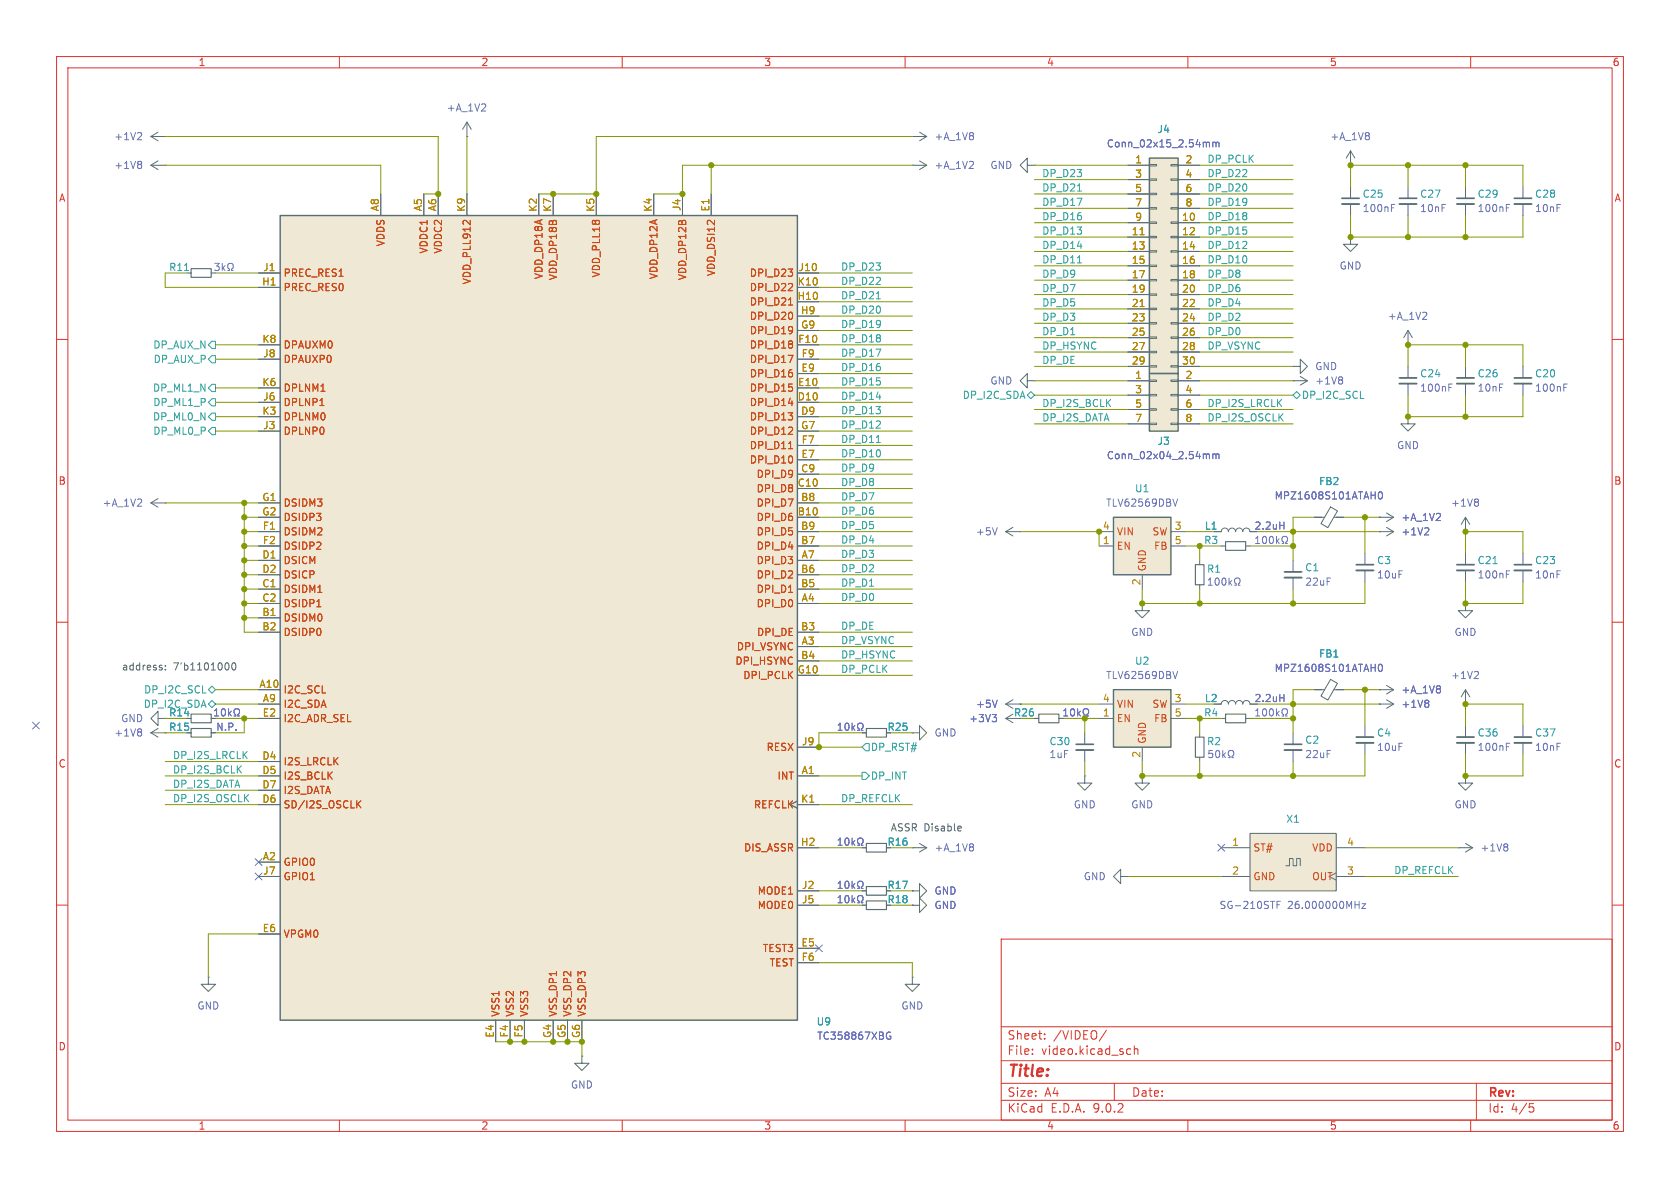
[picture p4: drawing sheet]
<svg xmlns="http://www.w3.org/2000/svg" width="297mm" height="210mm" viewBox="0 0 297 210" stroke-linecap="round" stroke-linejoin="round" font-family="sans-serif">
<defs><g id="words">
<text font-size="2.8" fill="#dc322f" x="178" y="190.9">Title:</text>
<g font-size="2.1" fill="#dc322f">
<text x="178" y="184">Sheet:</text>
<text x="186.2" y="184">/VIDEO/</text>
<text x="178" y="186.7">File:</text>
<text x="184.1" y="186.7">video.kicad_sch</text>
<text x="178" y="196.9">KiCad</text>
<text x="178" y="194.1">Size:</text>
<text x="184.7" y="194.1">A4</text>
<text x="185.7" y="196.9">E.D.A.</text>
<text x="193.3" y="196.9">9.0.2</text>
<text x="200" y="194.1">Date:</text>
<text x="263" y="194.3">Rev:</text>
<text x="263" y="196.9">Id:</text>
<text x="267.1" y="196.9">4/5</text>
</g>
<g font-size="1.8" fill="#dc322f">
<text x="35" y="11.9">1</text>
<text x="85" y="11.9">2</text>
<text x="135" y="11.9">3</text>
<text x="185" y="11.9">4</text>
<text x="235" y="11.9">5</text>
<text x="285" y="11.9">6</text>
<text x="10.3" y="35.9">A</text>
<text x="285.3" y="35.9">A</text>
<text x="10.3" y="85.9">B</text>
<text x="285.3" y="85.9">B</text>
<text x="10.3" y="135.9">C</text>
<text x="285.3" y="135.9">C</text>
<text x="10.3" y="185.9">D</text>
<text x="285.3" y="185.9">D</text>
<text x="35" y="199.9">1</text>
<text x="85" y="199.9">2</text>
<text x="135" y="199.9">3</text>
<text x="185" y="199.9">4</text>
<text x="235" y="199.9">5</text>
<text x="285" y="199.9">6</text>
</g>
<g font-size="1.8" fill="#6c71c4">
<text x="78.9" y="19.9">+A_1V2</text>
<text x="20.1" y="25">+1V2</text>
<text x="165.1" y="25">+A_1V8</text>
<text x="195.6" y="26.3">Conn_02x15_2.54mm</text>
<text x="235.1" y="25">+A_1V8</text>
<text x="20.1" y="30.1">+1V8</text>
<text x="165.1" y="30.1">+A_1V2</text>
<text x="175" y="30.1">GND</text>
<text x="240.8" y="37.7">100nF</text>
<text x="251" y="37.7">10nF</text>
<text x="261.1" y="37.7">100nF</text>
<text x="271.3" y="37.7">10nF</text>
<text x="236.7" y="47.9">GND</text>
<text x="245.3" y="56.7">+A_1V2</text>
<text x="232.4" y="65.6">GND</text>
<text x="175" y="68.2">GND</text>
<text x="232.4" y="68.2">+1V8</text>
<text x="251" y="69.4">100nF</text>
<text x="261.1" y="69.4">10nF</text>
<text x="271.3" y="69.4">100nF</text>
<text x="195.6" y="81.4">Conn_02x04_2.54mm</text>
<text x="246.9" y="79.6">GND</text>
<text x="18.1" y="89.8">+A_1V2</text>
<text x="195.4" y="89.8">TLV62569DBV</text>
<text x="225.2" y="88.5">MPZ1608S101ATAH0</text>
<text x="256.4" y="89.8">+1V8</text>
<text x="172.4" y="94.8">+5V</text>
<text x="221.7" y="93.8">2.2uH</text>
<text x="247.7" y="94.8">+1V2</text>
<text x="247.7" y="92.3">+A_1V2</text>
<text x="230.6" y="103.7">22uF</text>
<text x="243.3" y="102.5">10uF</text>
<text x="261.1" y="102.5">100nF</text>
<text x="271.3" y="102.5">10nF</text>
<text x="199.9" y="112.6">GND</text>
<text x="257" y="112.6">GND</text>
<text x="225.2" y="119">MPZ1608S101ATAH0</text>
<text x="172.4" y="125.3">+5V</text>
<text x="195.4" y="120.2">TLV62569DBV</text>
<text x="221.7" y="124.3">2.2uH</text>
<text x="247.7" y="122.8">+A_1V8</text>
<text x="247.7" y="125.3">+1V8</text>
<text x="256.4" y="120.2">+1V2</text>
<text x="20.1" y="130.4">+1V8</text>
<text x="21.3" y="127.9">GND</text>
<text x="38.1" y="129.4">N.P.</text>
<text x="165.1" y="130.4">GND</text>
<text x="171.2" y="127.9">+3V3</text>
<text x="185.4" y="134.2">1uF</text>
<text x="230.6" y="134.2">22uF</text>
<text x="243.3" y="132.9">10uF</text>
<text x="261.1" y="132.9">100nF</text>
<text x="271.3" y="132.9">10nF</text>
<text x="189.7" y="143.1">GND</text>
<text x="199.9" y="143.1">GND</text>
<text x="257" y="143.1">GND</text>
<text x="165.1" y="150.7">+A_1V8</text>
<text x="191.5" y="155.8">GND</text>
<text x="261.6" y="150.7">+1V8</text>
<text x="165.1" y="160.9">GND</text>
<text x="165.1" y="158.3">GND</text>
<text x="215.5" y="160.9">SG-210STF</text>
<text x="227.6" y="160.9">26.000000MHz</text>
<text x="34.8" y="178.7">GND</text>
<text x="159.3" y="178.7">GND</text>
<text x="144.4" y="184">TC358867XBG</text>
<text x="100.8" y="192.6">GND</text>
</g>
<g font-size="1.8" fill="#268bd2">
<text x="204.5" y="23.7">J4</text>
<text x="240.8" y="35.2">C25</text>
<text x="251" y="35.2">C27</text>
<text x="261.1" y="35.2">C29</text>
<text x="271.3" y="35.2">C28</text>
<text x="29.8" y="48.1">R11</text>
<text x="251" y="66.9">C24</text>
<text x="261.1" y="66.9">C26</text>
<text x="271.3" y="66.9">C20</text>
<text x="204.5" y="78.8">J3</text>
<text x="200.6" y="87.2">U1</text>
<text x="233.1" y="86">FB2</text>
<text x="212.9" y="93.8">L1</text>
<text x="212.8" y="96.4">R3</text>
<text x="213.3" y="101.4">R1</text>
<text x="230.6" y="101.2">C1</text>
<text x="243.3" y="99.9">C3</text>
<text x="261.1" y="99.9">C21</text>
<text x="271.3" y="99.9">C23</text>
<text x="200.6" y="117.7">U2</text>
<text x="233.1" y="116.4">FB1</text>
<text x="212.9" y="124.3">L2</text>
<text x="29.8" y="129.4">R15</text>
<text x="29.8" y="126.8">R14</text>
<text x="185.4" y="131.9">C30</text>
<text x="212.8" y="126.8">R4</text>
<text x="213.3" y="131.9">R2</text>
<text x="230.6" y="131.7">C2</text>
<text x="243.3" y="130.4">C4</text>
<text x="261.1" y="130.4">C36</text>
<text x="271.3" y="130.4">C37</text>
<text x="227.3" y="145.6">X1</text>
<text x="144.3" y="181.5">U9</text>
</g>
<g font-size="1.8" fill="#b58900">
<text x="200.6" y="29">1</text>
<text x="209.5" y="29">2</text>
<text x="200.6" y="31.5">3</text>
<text x="200.6" y="34">5</text>
<text x="209.5" y="31.5">4</text>
<text x="209.5" y="34">6</text>
<text x="67.1" y="37.4" transform="rotate(-90 67.1 37.4)">A8</text>
<text x="74.7" y="37.4" transform="rotate(-90 74.7 37.4)">A5</text>
<text x="77.2" y="37.4" transform="rotate(-90 77.2 37.4)">A6</text>
<text x="82.3" y="37.5" transform="rotate(-90 82.3 37.5)">K9</text>
<text x="95" y="37.5" transform="rotate(-90 95 37.5)">K2</text>
<text x="97.5" y="37.5" transform="rotate(-90 97.5 37.5)">K7</text>
<text x="105.2" y="37.5" transform="rotate(-90 105.2 37.5)">K5</text>
<text x="115.3" y="37.5" transform="rotate(-90 115.3 37.5)">K4</text>
<text x="120.4" y="37.4" transform="rotate(-90 120.4 37.4)">J4</text>
<text x="125.5" y="37.5" transform="rotate(-90 125.5 37.5)">E1</text>
<text x="200" y="41.7">11</text>
<text x="200.6" y="36.6">7</text>
<text x="200.6" y="39.1">9</text>
<text x="208.9" y="39.1">10</text>
<text x="208.9" y="41.7">12</text>
<text x="209.5" y="36.6">8</text>
<text x="200" y="44.2">13</text>
<text x="200" y="46.7">15</text>
<text x="208.9" y="44.2">14</text>
<text x="208.9" y="46.7">16</text>
<text x="46.3" y="50.5">H1</text>
<text x="46.4" y="48">J1</text>
<text x="140.9" y="53.1">H10</text>
<text x="140.9" y="50.5">K10</text>
<text x="141.1" y="48">J10</text>
<text x="200" y="49.3">17</text>
<text x="200" y="51.8">19</text>
<text x="208.9" y="49.3">18</text>
<text x="208.9" y="51.8">20</text>
<text x="141.5" y="55.6">H9</text>
<text x="141.5" y="58.2">G9</text>
<text x="200" y="54.4">21</text>
<text x="200" y="56.9">23</text>
<text x="200" y="59.4">25</text>
<text x="208.9" y="54.4">22</text>
<text x="208.9" y="56.9">24</text>
<text x="208.9" y="59.4">26</text>
<text x="46.3" y="60.7">K8</text>
<text x="46.4" y="63.2">J8</text>
<text x="141" y="60.7">F10</text>
<text x="141.6" y="65.8">E9</text>
<text x="141.6" y="63.2">F9</text>
<text x="200" y="62">27</text>
<text x="200" y="64.5">29</text>
<text x="208.9" y="62">28</text>
<text x="208.9" y="64.5">30</text>
<text x="46.3" y="68.3">K6</text>
<text x="46.4" y="70.9">J6</text>
<text x="140.9" y="70.9">D10</text>
<text x="141" y="68.3">E10</text>
<text x="200.6" y="67.1">1</text>
<text x="200.6" y="69.6">3</text>
<text x="209.5" y="67.1">2</text>
<text x="209.5" y="69.6">4</text>
<text x="46.3" y="73.4">K3</text>
<text x="46.4" y="75.9">J3</text>
<text x="141.5" y="73.4">D9</text>
<text x="141.5" y="75.9">G7</text>
<text x="200.6" y="72.1">5</text>
<text x="200.6" y="74.7">7</text>
<text x="209.5" y="72.1">6</text>
<text x="209.5" y="74.7">8</text>
<text x="141.5" y="83.6">C9</text>
<text x="141.6" y="81">E7</text>
<text x="141.6" y="78.5">F7</text>
<text x="46.3" y="88.6">G1</text>
<text x="140.9" y="86.1">C10</text>
<text x="141.5" y="88.6">B8</text>
<text x="46.3" y="91.2">G2</text>
<text x="46.4" y="93.7">F1</text>
<text x="140.9" y="91.2">B10</text>
<text x="141.5" y="93.7">B9</text>
<text x="194.9" y="93.7">4</text>
<text x="207.6" y="93.7">3</text>
<text x="46.3" y="98.8">D1</text>
<text x="46.3" y="101.3">D2</text>
<text x="46.4" y="96.3">F2</text>
<text x="141.5" y="96.3">B7</text>
<text x="141.5" y="101.3">B6</text>
<text x="141.6" y="98.8">A7</text>
<text x="194.9" y="96.3">1</text>
<text x="207.6" y="96.3">5</text>
<text x="46.3" y="103.9">C1</text>
<text x="46.3" y="106.4">C2</text>
<text x="141.5" y="103.9">B5</text>
<text x="141.6" y="106.4">A4</text>
<text x="201.7" y="103.6" transform="rotate(-90 201.7 103.6)">2</text>
<text x="46.3" y="109">B1</text>
<text x="46.3" y="111.5">B2</text>
<text x="141.5" y="111.5">B3</text>
<text x="140.9" y="119.1">G10</text>
<text x="141.5" y="116.6">B4</text>
<text x="141.6" y="114">A3</text>
<text x="45.8" y="121.7">A10</text>
<text x="46.4" y="124.2">A9</text>
<text x="194.9" y="124.2">4</text>
<text x="207.6" y="124.2">3</text>
<text x="141.7" y="131.8">J9</text>
<text x="194.9" y="126.7">1</text>
<text x="207.6" y="126.7">5</text>
<text x="46.3" y="134.4">D4</text>
<text x="46.3" y="136.9">D5</text>
<text x="141.6" y="136.9">A1</text>
<text x="201.7" y="134.1" transform="rotate(-90 201.7 134.1)">2</text>
<text x="46.3" y="139.4">D7</text>
<text x="46.3" y="142">D6</text>
<text x="141.5" y="142">K1</text>
<text x="141.5" y="149.6">H2</text>
<text x="217.7" y="149.6">1</text>
<text x="238.1" y="149.6">4</text>
<text x="46.4" y="152.1">A2</text>
<text x="46.4" y="154.7">J7</text>
<text x="217.7" y="154.7">2</text>
<text x="238.1" y="154.7">3</text>
<text x="141.7" y="157.2">J2</text>
<text x="141.7" y="159.8">J5</text>
<text x="46.3" y="164.8">E6</text>
<text x="141.6" y="167.4">E5</text>
<text x="141.6" y="169.9">F6</text>
<text x="87.4" y="183.5" transform="rotate(-90 87.4 183.5)">E4</text>
<text x="89.9" y="183.5" transform="rotate(-90 89.9 183.5)">F4</text>
<text x="92.5" y="183.5" transform="rotate(-90 92.5 183.5)">F5</text>
<text x="97.5" y="183.6" transform="rotate(-90 97.5 183.6)">G4</text>
<text x="100.1" y="183.6" transform="rotate(-90 100.1 183.6)">G5</text>
<text x="102.6" y="183.6" transform="rotate(-90 102.6 183.6)">G6</text>
</g>
<g font-size="1.8" fill="#2aa198">
<text x="213.4" y="28.9">DP_PCLK</text>
<text x="184.1" y="33.9">DP_D21</text>
<text x="184.1" y="31.4">DP_D23</text>
<text x="213.4" y="33.9">DP_D20</text>
<text x="213.4" y="31.4">DP_D22</text>
<text x="184.1" y="36.5">DP_D17</text>
<text x="184.1" y="39">DP_D16</text>
<text x="184.1" y="41.6">DP_D13</text>
<text x="213.4" y="41.6">DP_D15</text>
<text x="213.4" y="36.5">DP_D19</text>
<text x="213.4" y="39">DP_D18</text>
<text x="148.6" y="47.9">DP_D23</text>
<text x="184.1" y="46.6">DP_D11</text>
<text x="184.1" y="44.1">DP_D14</text>
<text x="213.4" y="46.6">DP_D10</text>
<text x="213.4" y="44.1">DP_D12</text>
<text x="148.6" y="53">DP_D21</text>
<text x="148.6" y="50.5">DP_D22</text>
<text x="184.1" y="49.2">DP_D9</text>
<text x="184.1" y="51.7">DP_D7</text>
<text x="213.4" y="49.2">DP_D8</text>
<text x="213.4" y="51.7">DP_D6</text>
<text x="148.6" y="55.5">DP_D20</text>
<text x="148.6" y="58.1">DP_D19</text>
<text x="184.1" y="54.3">DP_D5</text>
<text x="184.1" y="56.8">DP_D3</text>
<text x="184.1" y="59.3">DP_D1</text>
<text x="213.4" y="59.3">DP_D0</text>
<text x="213.4" y="56.8">DP_D2</text>
<text x="213.4" y="54.3">DP_D4</text>
<text x="27" y="61.8">DP_AUX_N</text>
<text x="27.1" y="64.4">DP_AUX_P</text>
<text x="148.6" y="65.7">DP_D16</text>
<text x="148.6" y="63.2">DP_D17</text>
<text x="148.6" y="60.6">DP_D18</text>
<text x="184.1" y="61.9">DP_HSYNC</text>
<text x="184.1" y="64.4">DP_DE</text>
<text x="213.4" y="61.9">DP_VSYNC</text>
<text x="26.9" y="69.4">DP_ML1_N</text>
<text x="27" y="72">DP_ML1_P</text>
<text x="148.6" y="68.2">DP_D15</text>
<text x="148.6" y="70.8">DP_D14</text>
<text x="170.1" y="70.7">DP_I2C_SDA</text>
<text x="230.1" y="70.7">DP_I2C_SCL</text>
<text x="26.9" y="74.5">DP_ML0_N</text>
<text x="27" y="77.1">DP_ML0_P</text>
<text x="148.6" y="73.3">DP_D13</text>
<text x="148.6" y="75.9">DP_D12</text>
<text x="184.1" y="74.6">DP_I2S_DATA</text>
<text x="184.1" y="72">DP_I2S_BCLK</text>
<text x="213.4" y="72">DP_I2S_LRCLK</text>
<text x="213.4" y="74.6">DP_I2S_OSCLK</text>
<text x="148.6" y="80.9">DP_D10</text>
<text x="148.6" y="83.5">DP_D9</text>
<text x="148.6" y="78.4">DP_D11</text>
<text x="148.6" y="88.6">DP_D7</text>
<text x="148.6" y="86">DP_D8</text>
<text x="148.6" y="93.6">DP_D5</text>
<text x="148.6" y="91.1">DP_D6</text>
<text x="148.6" y="96.2">DP_D4</text>
<text x="148.6" y="98.7">DP_D3</text>
<text x="148.6" y="101.3">DP_D2</text>
<text x="148.6" y="103.8">DP_D1</text>
<text x="148.6" y="106.3">DP_D0</text>
<text x="148.6" y="111.4">DP_DE</text>
<text x="148.6" y="114">DP_VSYNC</text>
<text x="148.6" y="119">DP_PCLK</text>
<text x="148.6" y="116.5">DP_HSYNC</text>
<text x="25.3" y="125.3">DP_I2C_SDA</text>
<text x="25.4" y="122.8">DP_I2C_SCL</text>
<text x="30.5" y="134.3">DP_I2S_LRCLK</text>
<text x="30.5" y="136.8">DP_I2S_BCLK</text>
<text x="153.9" y="132.9">DP_RST#</text>
<text x="30.5" y="141.9">DP_I2S_OSCLK</text>
<text x="30.5" y="139.4">DP_I2S_DATA</text>
<text x="148.6" y="141.9">DP_REFCLK</text>
<text x="153.9" y="138">DP_INT</text>
<text x="246.4" y="154.6">DP_REFCLK</text>
</g>
<g font-size="1.8" fill="#cb4b16">
<text x="68.2" y="43.6" transform="rotate(-90 68.2 43.6)">VDDS</text>
<text x="75.8" y="44.9" transform="rotate(-90 75.8 44.9)">VDDC1</text>
<text x="78.3" y="44.9" transform="rotate(-90 78.3 44.9)">VDDC2</text>
<text x="50" y="49.1">PREC_RES1</text>
<text x="50" y="51.7">PREC_RES0</text>
<text x="83.4" y="50.4" transform="rotate(-90 83.4 50.4)">VDD_PLL912</text>
<text x="96.1" y="49.5" transform="rotate(-90 96.1 49.5)">VDD_DP18A</text>
<text x="98.7" y="49.6" transform="rotate(-90 98.7 49.6)">VDD_DP18B</text>
<text x="106.3" y="49.2" transform="rotate(-90 106.3 49.2)">VDD_PLL18</text>
<text x="116.4" y="49.5" transform="rotate(-90 116.4 49.5)">VDD_DP12A</text>
<text x="121.5" y="49.6" transform="rotate(-90 121.5 49.6)">VDD_DP12B</text>
<text x="126.6" y="48.9" transform="rotate(-90 126.6 48.9)">VDD_DSI12</text>
<text x="132.5" y="49.1">DPI_D23</text>
<text x="132.5" y="51.7">DPI_D22</text>
<text x="132.5" y="54.2">DPI_D21</text>
<text x="132.5" y="56.7">DPI_D20</text>
<text x="132.5" y="59.3">DPI_D19</text>
<text x="50" y="61.8">DPAUXM0</text>
<text x="50" y="64.4">DPAUXP0</text>
<text x="132.5" y="61.8">DPI_D18</text>
<text x="132.5" y="64.4">DPI_D17</text>
<text x="50" y="69.4">DPLNM1</text>
<text x="50" y="72">DPLNP1</text>
<text x="132.5" y="66.9">DPI_D16</text>
<text x="132.5" y="69.4">DPI_D15</text>
<text x="132.5" y="72">DPI_D14</text>
<text x="50" y="74.5">DPLNM0</text>
<text x="50" y="77.1">DPLNP0</text>
<text x="132.5" y="74.5">DPI_D13</text>
<text x="132.5" y="77.1">DPI_D12</text>
<text x="132.5" y="79.6">DPI_D11</text>
<text x="132.5" y="82.1">DPI_D10</text>
<text x="50" y="89.8">DSIDM3</text>
<text x="133.7" y="84.7">DPI_D9</text>
<text x="133.7" y="87.2">DPI_D8</text>
<text x="133.7" y="89.8">DPI_D7</text>
<text x="50" y="92.3">DSIDP3</text>
<text x="50" y="94.8">DSIDM2</text>
<text x="133.7" y="92.3">DPI_D6</text>
<text x="133.7" y="94.8">DPI_D5</text>
<text x="197.4" y="94.8">VIN</text>
<text x="203.6" y="94.8">SW</text>
<text x="50" y="97.4">DSIDP2</text>
<text x="50" y="99.9">DSICM</text>
<text x="133.7" y="97.4">DPI_D4</text>
<text x="133.7" y="99.9">DPI_D3</text>
<text x="197.4" y="97.4">EN</text>
<text x="202.8" y="101.1" transform="rotate(-90 202.8 101.1)">GND</text>
<text x="203.9" y="97.4">FB</text>
<text x="50" y="102.5">DSICP</text>
<text x="50" y="105">DSIDM1</text>
<text x="50" y="107.5">DSIDP1</text>
<text x="133.7" y="102.5">DPI_D2</text>
<text x="133.7" y="105">DPI_D1</text>
<text x="133.7" y="107.5">DPI_D0</text>
<text x="50" y="110.1">DSIDM0</text>
<text x="50" y="112.6">DSIDP0</text>
<text x="133.7" y="112.6">DPI_DE</text>
<text x="129.9" y="117.7">DPI_HSYNC</text>
<text x="130.2" y="115.2">DPI_VSYNC</text>
<text x="50" y="122.8">I2C_SCL</text>
<text x="50" y="125.3">I2C_SDA</text>
<text x="131.3" y="120.2">DPI_PCLK</text>
<text x="197.4" y="125.3">VIN</text>
<text x="203.6" y="125.3">SW</text>
<text x="50" y="127.9">I2C_ADR_SEL</text>
<text x="197.4" y="127.9">EN</text>
<text x="202.8" y="131.6" transform="rotate(-90 202.8 131.6)">GND</text>
<text x="203.9" y="127.9">FB</text>
<text x="50" y="135.5">I2S_LRCLK</text>
<text x="135.4" y="132.9">RESX</text>
<text x="50" y="138">I2S_BCLK</text>
<text x="50" y="140.6">I2S_DATA</text>
<text x="50" y="143.1">SD/I2S_OSCLK</text>
<text x="133.2" y="143.1">REFCLK</text>
<text x="137.4" y="138">INT</text>
<text x="50" y="153.3">GPIO0</text>
<text x="50" y="155.8">GPIO1</text>
<text x="131.4" y="150.7">DIS_ASSR</text>
<text x="221.5" y="150.7">ST#</text>
<text x="221.5" y="155.8">GND</text>
<text x="231.9" y="150.7">VDD</text>
<text x="231.9" y="155.8">OUT</text>
<text x="133.8" y="158.3">MODE1</text>
<text x="133.8" y="160.9">MODE0</text>
<text x="50" y="166">VPGM0</text>
<text x="134.8" y="168.5">TEST3</text>
<text x="136" y="171">TEST</text>
<text x="88.5" y="179.8" transform="rotate(-90 88.5 179.8)">VSS1</text>
<text x="91" y="179.8" transform="rotate(-90 91 179.8)">VSS2</text>
<text x="93.6" y="179.8" transform="rotate(-90 93.6 179.8)">VSS3</text>
<text x="98.7" y="179.8" transform="rotate(-90 98.7 179.8)">VSS_DP1</text>
<text x="101.2" y="179.8" transform="rotate(-90 101.2 179.8)">VSS_DP2</text>
<text x="103.7" y="179.8" transform="rotate(-90 103.7 179.8)">VSS_DP3</text>
</g>
<g font-size="1.8" fill="#586e75">
<text x="21.5" y="118.7">address:</text>
<text x="30.6" y="118.7">7'b1101000</text>
<text x="179.2" y="126.8">R26</text>
<text x="157.4" y="147.2">ASSR Disable</text>
</g>
</g></defs>
<g fill="none" stroke="#dc322f" stroke-width=".18">
<path d="M10 10h277v190h-277zM12 12h273v186h-273zM60 10v2M110 10v2M160 10v2M210 10v2M260 10v2M10 60h2M285 60h2M10 110h2M285 110h2M10 160h2"/>
<path d="M177 166h108v32h-108zM285 160h2M60 198v2M110 198v2M160 198v2M177 194.5h108M177 191.5h108M177 187.5h108M177 181.5h108M182.5 186.3v.1M182.5 185.5v.1M184.7 183.6v.1"/>
<path d="M184.7 182.8v.1M195.6 182.1l-1.3 2M197 191.5v3M199.5 185.4l.4 .1M199.9 186.3l-.4 .1M200.5 185.5l.2-.1 .4 .1 .1 .9M200.5 184.9v1.5M210 198v2M260 198v2M261 191.5v6.5M270.4 195.1h.7M270.5 195.7h.4l.3 .3-.2 .5-.5 .1"/>
</g>
<path d="M49.5 38.1h91.5v142.2h-91.5z" fill="#eee8d5"/>
<path d="M49.5 38.1h91.5v142.2h-91.5z" fill="none" stroke="#586e75" stroke-width=".25"/>
<g fill="none" stroke="#586e75" stroke-width=".18">
<path d="M26.7 29.2l1.2 .8M26.7 29.2h2.5M26.7 24.1l1.2 .8M26.7 24.1h2.5M27.9 28.4l-1.2 .8M27.9 23.4l-1.2 .7M29.2 29.2h.1M29.2 24.1h.1M67.3 34.3v3.8M74.9 34.3v3.8M77.5 34.3v3.8M82.5 24.1h.1"/>
<path d="M82.5 21.6v2.5M82.5 34.3v3.8M82.5 21.6l-.7 1.3M82.5 21.6l.8 1.3M95.2 34.3v3.8M97.8 34.3v3.8M105.4 34.3v3.8M115.6 34.3v3.8M120.6 34.3v3.8M125.7 34.3v3.8M238.8 29.2h.1M238.8 26.7l-.8 1.2"/>
<path d="M238.8 26.7l.7 1.2M238.8 26.7v2.5M33 48.3h.8M37.3 48.3h.8M45.7 48.3h3.8M45.7 50.8h3.8M141 48.3h3.8M141 50.8h3.8M141 53.3h3.8M141 55.9h3.8M141 58.4h3.8M238.8 41.9v1.3h1.2l-1.2 1.3-1.3-1.3h1.3"/>
<path d="M238.8 41.9h.1M45.7 61h3.8M45.7 63.5h3.8M45.7 68.6h3.8M45.7 71.1h3.8M45.7 73.7h3.8M45.7 76.2h3.8M141 61h3.8M141 63.5h3.8M141 68.6h3.8M141 71.1h3.8M141 73.7h3.8"/>
<path d="M141 76.2h3.8M141 66h3.8M141 78.7h3.8M26.7 88.9h2.5M26.7 88.9l1.2 .8M27.9 88.1l-1.2 .8M29.2 88.9h.1M45.7 88.9h3.8M45.7 91.4h3.8M45.7 94h3.8M45.7 96.5h3.8M45.7 99.1h3.8"/>
<path d="M141 88.9h3.8M141 91.4h3.8M141 94h3.8M141 96.5h3.8M141 99.1h3.8M141 81.3h3.8M141 83.8h3.8M141 86.4h3.8M259.1 94h.1M259.1 91.4l-.8 1.3M259.1 91.4l.7 1.3M259.1 91.4v2.6"/>
<path d="M259.1 97.8v2M45.7 101.6h3.8M45.7 104.1h3.8M45.7 106.7h3.8M45.7 109.2h3.8M45.7 111.8h3.8M141 101.6h3.8M141 104.1h3.8M141 106.7h3.8M141 111.8h3.8M141 114.3h3.8M141 116.8h3.8"/>
<path d="M141 119.4h3.8M259.1 100.8v2.1M26.7 129.5l1.2 .8M26.7 129.5h2.5M27.9 127v1.3l-1.2-1.3 1.2-1.3v1.3h1.3M27.9 128.8l-1.2 .7M29.2 129.5h.1M29.2 127h.1M33 127h.8M33 129.5h.8M37.3 127h.8M37.3 129.5h.8"/>
<path d="M45.7 121.9h3.8M45.7 124.5h3.8M45.7 127h3.8M45.7 134.6h3.8M45.7 137.2h3.8M45.7 139.7h3.8M141 137.2h3.8M141 132.1h3.8M45.7 142.2h3.8M45.7 152.4h3.8M45.7 154.9h3.8M141 141.6l-1.3 .6 1.3 .7"/>
<path d="M141 142.2h3.8M141 149.9h3.8M141 157.5h3.8M45.7 165.1h3.8M141 160h3.8M141 167.6h3.8M141 170.2h3.8M161.3 172.7v1.3h1.3l-1.3 1.3-1.3-1.3h1.3M161.3 172.7h.1M87.6 180.3v3.9M90.2 180.3v3.9M92.7 180.3v3.9"/>
<path d="M97.8 180.3v3.9M100.3 180.3v3.9M102.9 186.7v1.3h1.2l-1.2 1.2-1.3-1.2h1.3M102.9 186.7h.1M102.9 180.3v3.9"/>
</g>
<path d="M83.1 39v.7l-.7-.7h-.3l-.2 .1M139.4 53.9h.7M56.5 71.7h.8M139.4 79.3h.7M56 107.3h.7M63.3 142.1l.5 .7M63.8 141.5l-.7 .8" fill="none" stroke="#cb4b16" stroke-width=".18"/>
<path d="M46.7 125.9h.5M47.4 125.3h-.7v1.3h.7M47.8 125.4l.5-.1 .3 .4-.8 .9h.8" fill="none" stroke="#b58900" stroke-width=".18"/>
<g fill="none" stroke="#6c71c4" stroke-width=".18">
<path d="M85.8 18.4l.1 .2-.1 .3-.7 .7h.8M24.8 28.5l.2 .3-.2 .3 .2 .2v.2l-.2 .3M24.8 23.4l.2 .3v.3l-.7 .7h.7M242 23.5l.1 .2-.1 .2M242 24l.1 .2-.1 .4M38 46.6h.7l-.4 .4 .4 .2v.5l-.2 .1-.5-.1M39.3 46.6v1.2M39.4 47.3l.4 .5M39.8 47l-.5 .5M40.3 47.8h.3v-.2a.54 .54 0 0 1-.3-.8 .54 .54 0 0 1 .7-.2 .58 .58 0 0 1-.1 1v.2h.3M24.9 88.3l.1 .2v.3l-.7 .7h.7M261.1 88.2l.3 .3-.3 .3 .3 .2v.2l-.3 .3"/>
<path d="M266.3 101.5h.4M266.3 100.9h.6M24.8 128.8l.2 .3-.2 .3 .2 .2v.3l-.2 .2M37.9 126.6h.8M37.9 125.7l.4-.4v1.3M39.3 125.4l.1-.1a.68 .68 0 0 1 .5 .6 .68 .68 0 0 1-.5 .7l-.1-.2-.2-.3zM40.4 125.3v1.3M40.5 126.1l.4 .5M40.9 125.7l-.5 .5M41.4 126.6h.3v-.3a.54 .54 0 0 1-.3-.7 .54 .54 0 0 1 .8-.2 .58 .58 0 0 1-.2 .9v.3h.3M157.2 183.2h.3l-.1 .5h-.3l-.3-.2M157.4 182.5l-.3-.1-.3 .2"/>
</g>
<path d="M33.8 47.5h3.5v1.5h-3.5zM33.8 128.8h3.5v1.5h-3.5zM33.8 126.2h3.5v1.6h-3.5z" fill="none" stroke="#586e75" stroke-width=".2"/>
<path d="M32.6 47.8h.8M263.9 99.6h.8" fill="none" stroke="#268bd2" stroke-width=".18"/>
<path d="M257.6 99.8h3" fill="none" stroke="#586e75" stroke-width=".3"/>
<path d="M257.6 100.8h3" fill="none" stroke="#586e75" stroke-width=".33"/>
<path d="M203.2 27.9h5.1v38.1h-5.1z" fill="#eee8d5"/>
<path d="M203.2 27.9h5.1v38.1h-5.1z" fill="none" stroke="#586e75" stroke-width=".25"/>
<g fill="none" stroke="#586e75" stroke-width=".18">
<path d="M161.3 24.1h.1M161.3 29.2h.1M161.3 29.2h2.5M161.3 24.1h2.5M162.6 23.4l1.2 .7M162.6 28.4l1.2 .8M163.8 24.1l-1.2 .8M163.8 29.2l-1.2 .8M181.6 29.2v-1.3l-1.3 1.3 1.3 1.3v-1.3h1.3M182.9 29.2h.1M199.4 29.2h3.8M199.4 31.8h3.8"/>
<path d="M199.4 34.3h3.8M199.4 36.8h3.8M199.4 39.4h3.8M203.2 29.1h1.3v.2h-1.3zM203.2 31.6h1.3v.3h-1.3zM203.2 34.2h1.3v.2h-1.3zM203.2 36.7h1.3v.3h-1.3zM203.2 39.2h1.3v.3h-1.3zM207 29.1h1.3v.2h-1.3zM207 31.6h1.3v.3h-1.3zM207 34.2h1.3v.2h-1.3zM207 36.7h1.3v.3h-1.3z"/>
<path d="M207 39.2h1.3v.3h-1.3zM208.3 29.2h3.8M208.3 31.8h3.8M208.3 34.3h3.8M208.3 36.8h3.8M208.3 39.4h3.8M238.8 33v2.1M238.8 36.1v2M248.9 33v2.1M248.9 36.1v2M259.1 33v2.1M259.1 36.1v2"/>
<path d="M269.2 33v2.1M269.2 36.1v2M199.4 41.9h3.8M199.4 44.5h3.8M199.4 47h3.8M199.4 49.5h3.8M199.4 52.1h3.8M199.4 54.6h3.8M199.4 57.2h3.8M199.4 59.7h3.8M203.2 41.8h1.3v.2h-1.3zM203.2 44.3h1.3v.3h-1.3z"/>
<path d="M203.2 46.9h1.3v.2h-1.3zM203.2 49.4h1.3v.3h-1.3zM203.2 51.9h1.3v.3h-1.3zM203.2 54.5h1.3v.2h-1.3zM203.2 57h1.3v.3h-1.3zM203.2 59.6h1.3v.2h-1.3zM207 41.8h1.3v.2h-1.3zM207 44.3h1.3v.3h-1.3zM207 46.9h1.3v.2h-1.3zM207 49.4h1.3v.3h-1.3zM207 51.9h1.3v.3h-1.3zM207 54.5h1.3v.2h-1.3z"/>
<path d="M207 57h1.3v.3h-1.3zM207 59.6h1.3v.2h-1.3zM208.3 41.9h3.8M208.3 44.5h3.8M208.3 47h3.8M208.3 49.5h3.8M208.3 52.1h3.8M208.3 54.6h3.8M208.3 57.2h3.8M208.3 59.7h3.8M248.9 58.4l-.7 1.3M248.9 58.4l.8 1.3"/>
<path d="M248.9 58.4v2.6M181.6 67.3v1.3l-1.3-1.3 1.3-1.3v1.3h1.3M182.9 67.3h.1M199.4 62.2h3.8M199.4 64.8h3.8M203.2 62.1h1.3v.3h-1.3zM203.2 64.6h1.3v.3h-1.3zM207 62.1h1.3v.3h-1.3zM207 64.6h1.3v.3h-1.3zM208.3 62.2h3.8M208.3 64.8h3.8M248.9 61h.1"/>
<path d="M248.9 73.7v1.2h1.3l-1.3 1.3-1.3-1.3h1.3M248.9 73.7h.1M248.9 64.8v2M248.9 67.8v2.1M259.1 64.8v2M259.1 67.8v2.1M269.2 64.8v2M269.2 67.8v2.1M177.8 94h2.5M177.8 94l1.3 .7M179.1 93.2l-1.3 .8M180.3 94h.1"/>
<path d="M228.6 99.1v2M241.3 97.8v2M243.8 94h.1M243.8 91.4h.1M243.8 94h2.6M243.8 91.4h2.6M245.1 93.2l1.3 .8M245.1 90.7l1.3 .7M246.4 94l-1.3 .7M246.4 91.4l-1.3 .8M269.2 97.8v2M228.6 102.1v2"/>
<path d="M241.3 100.8v2.1M269.2 100.8v2.1M259.1 137.2v1.2h1.2l-1.2 1.3-1.3-1.3h1.3M259.1 137.2h.1M257.8 149.9h.1M257.8 149.9h2.5M259.1 149.1l1.2 .8M260.3 149.9l-1.2 .7M36.8 172.7v1.3h1.3l-1.3 1.3-1.2-1.3h1.2M36.8 172.7h.1M161.3 160h1.3v-1.2l1.2 1.2-1.2 1.3v-1.3M161.3 160h.1"/>
</g>
<path d="M201.5 41.5h.8M201.5 54.2h.8" fill="none" stroke="#b58900" stroke-width=".18"/>
<g fill="none" stroke="#6c71c4" stroke-width=".18">
<path d="M172 23.5l.1 .2-.1 .2M172 24l.1 .2-.1 .4M172 28.6l.1 .2-.1 .3-.7 .7h.8M213.5 25.1l.3 .2v.7M214.4 25.3l.4-.2 .2 .2M214.4 25.1v.9M215 25.3l.1-.2 .3 .1 .1 .8M215 25.3v.7M246 36.7h.4M246 36.1h.6M266.3 36.7h.4M266.3 36.1h.6"/>
<path d="M252.1 55.3l.1 .1v.3l-.7 .8h.7M256.1 68.5h.5M256.1 67.9h.6M276.5 68.5h.4M276.5 67.9h.6M176.3 93.3l-.4 1.3M252.4 93.3l.2 .2-.1 .3-.7 .8h.8M254.5 90.8l.2 .2-.1 .3-.7 .7h.8M266.3 149.2l.3 .2-.3 .3 .3 .3v.2l-.3 .2"/>
</g>
<path d="M237.2 35.1h3.1M247.4 35.1h3M257.6 35.1h3M267.7 35.1h3.1M247.4 66.8h3M257.6 66.8h3M267.7 66.8h3.1M239.8 99.8h3M267.7 99.8h3.1M227.1 101.1h3" fill="none" stroke="#586e75" stroke-width=".3"/>
<path d="M237.2 36.1h3.1M247.4 36.1h3M257.6 36.1h3M267.7 36.1h3.1M247.4 67.8h3M257.6 67.8h3M267.7 67.8h3.1M227.1 102.1h3M239.8 100.8h3M267.7 100.8h3.1" fill="none" stroke="#586e75" stroke-width=".33"/>
<path d="M196.8 121.9h10.2v10.2h-10.2z" fill="#eee8d5"/>
<path d="M196.8 121.9h10.2v10.2h-10.2z" fill="none" stroke="#586e75" stroke-width=".25"/>
<g fill="none" stroke="#586e75" stroke-width=".18">
<path d="M212.1 99.1v.7M214.6 94h1.3a.64 .64 0 0 1 .6-.7 .64 .64 0 0 1 .7 .7 .64 .64 0 0 1 .6-.7 .64 .64 0 0 1 .6 .7 .64 .64 0 0 1 .7-.7 .64 .64 0 0 1 .6 .7 .64 .64 0 0 1 .6-.7 .64 .64 0 0 1 .7 .7h1.2M215.9 96.5h.8M220.2 96.5h.8M212.1 103.4v.7M194.3 124.5h2.5M194.3 127h2.5M201.9 137.2v1.2h1.3l-1.3 1.3-1.2-1.3h1.2M201.9 137.2h.1M201.9 132.1v2.5M207 124.5h2.5M207 127h2.5"/>
<path d="M212.1 129.5v.8M212.1 133.9v.7M198.1 154.9v-1.2l-1.3 1.2 1.3 1.3v-1.3h1.3M199.4 154.9h.1"/>
</g>
<g fill="none" stroke="#6c71c4" stroke-width=".18">
<path d="M222 95.2l.3-.4v1.3M222 96.1h.7M223.4 94.9l.1-.1a.68 .68 0 0 1 .4 .6 .68 .68 0 0 1-.4 .7 .84 .84 0 0 1-.1-1.2zM224.5 94.9l.2-.1a.68 .68 0 0 1 .4 .6 .68 .68 0 0 1-.4 .7l-.2-.1-.1-.4zM225.7 94.8v1.3M225.8 95.6l.4 .5M226.2 95.2l-.5 .5M226.3 92.9h.7M226.6 96.1h.3v-.3a.54 .54 0 0 1-.2-.7 .54 .54 0 0 1 .7-.2 .58 .58 0 0 1-.1 .9v.3h.3M227 92.3v1.2M208.2 118.7l-.4 1.3M213.6 103.4h.7"/>
<path d="M213.6 102.5l.4-.3v1.2M215 102.2h.1a.68 .68 0 0 1 .4 .6 .68 .68 0 0 1-.4 .6 .84 .84 0 0 1-.1-1.2zM216.1 102.3l.2-.1a.68 .68 0 0 1 .5 .6 .68 .68 0 0 1-.5 .6l-.2-.1-.1-.3zM217.3 102.2v1.2M217.4 103l.4 .4M217.8 102.6l-.5 .5M218.3 103.4h.3v-.2a.54 .54 0 0 1-.3-.7 .54 .54 0 0 1 .7-.3 .58 .58 0 0 1-.1 1v.2h.3M214.4 132.7h-.6l-.1 .6 .2-.2 .4 .1 .1 .2v.4l-.2 .1-.5-.1M215 132.8l.2-.1a.68 .68 0 0 1 .4 .6 .68 .68 0 0 1-.4 .6l-.2-.1-.1-.4zM216.2 132.7v1.2M216.3 133.4l.4 .5M216.7 133.1l-.5 .5"/>
<path d="M217.1 133.9h.3v-.2a.54 .54 0 0 1-.2-.8 .54 .54 0 0 1 .7-.2 .58 .58 0 0 1-.1 1v.2h.3"/>
</g>
<path d="M211.3 99.8h1.6v3.6h-1.6zM216.7 95.8h3.5v1.5h-3.5zM211.3 130.3h1.6v3.6h-1.6z" fill="none" stroke="#586e75" stroke-width=".2"/>
<path d="M196.8 91.4h10.2v10.2h-10.2z" fill="#eee8d5"/>
<path d="M196.8 91.4h10.2v10.2h-10.2z" fill="none" stroke="#586e75" stroke-width=".25"/>
<g fill="none" stroke="#586e75" stroke-width=".18">
<path d="M194.3 94h2.5M194.3 96.5h2.5M207 94h2.5M207 96.5h2.5M201.9 101.6v2.5M152.4 129.5h.8M156.7 129.5h.8M161.3 129.5h1.3v-1.2l1.2 1.2-1.2 1.3v-1.3M161.3 129.5h.1M177.8 127h2.5M177.8 124.5l1.3 .7M177.8 124.5h2.5"/>
<path d="M177.8 127l1.3 .8M179.1 123.7l-1.3 .8M179.1 126.2l-1.3 .8M180.3 124.5h.1M182.9 127h.7M187.2 127h.8M191.8 137.2v1.2h1.2l-1.2 1.3-1.3-1.3h1.3M191.8 137.2h.1M191.8 129.5v2.1M191.8 132.6v2M259.1 128.3v2M259.1 131.3v2.1"/>
<path d="M152.4 149.9h.8M156.7 149.9h.8"/>
</g>
<g fill="none" stroke="#6c71c4" stroke-width=".18">
<path d="M208.2 88.2l-.4 1.3M148.2 129.1h.7M148.2 128.2l.3-.4v1.3M149.6 127.9l.1-.1a.68 .68 0 0 1 .4 .7 .68 .68 0 0 1-.4 .6 .84 .84 0 0 1-.1-1.2zM150.6 127.8v1.3M150.8 128.6l.3 .5M151.1 128.3l-.5 .4M151.6 129.1h.3v-.2a.54 .54 0 0 1-.3-.8 .54 .54 0 0 1 .8-.2 .58 .58 0 0 1-.1 1v.2h.3M175.4 126.3h.8l-.4 .5M175.9 126.8l.3 .2v.3l-.3 .3M176.3 123.8l-.4 1.2M188 126.6h.8"/>
<path d="M188 125.7l.4-.4v1.3M189.4 125.4l.2-.1a.68 .68 0 0 1 .4 .6 .68 .68 0 0 1-.4 .7l-.2-.2-.2-.3zM190.5 125.3v1.3M190.6 126.1l.4 .5M191 125.7l-.5 .5M191.5 126.6h.3v-.3a.54 .54 0 0 1-.3-.7 .54 .54 0 0 1 .8-.2 .58 .58 0 0 1-.1 .9v.3h.3M266.3 132h.4M266.3 131.4h.6M148.2 148.5l.3-.3v1.2M148.2 149.4h.7M149.6 148.2h.1a.68 .68 0 0 1 .4 .6 .68 .68 0 0 1-.4 .6 .84 .84 0 0 1-.1-1.2zM150.6 148.2v1.2"/>
<path d="M150.8 148.9l.3 .5M151.1 148.6l-.5 .5M151.6 149.4h.3v-.2a.54 .54 0 0 1-.3-.8 .54 .54 0 0 1 .8-.2 .58 .58 0 0 1-.1 1v.2h.3"/>
</g>
<path d="M153.2 128.8h3.5v1.5h-3.5zM183.6 126.2h3.6v1.6h-3.6zM153.2 149.1h3.5v1.5h-3.5z" fill="none" stroke="#586e75" stroke-width=".2"/>
<path d="M157.2 128.5l.6-.1 .1-.1v-.3l-.7-.2v1.3M157.5 128.5l.4 .6M158.4 128l.5-.2 .2 .4-.7 .9h.7M160.3 127.8h-.6l-.1 .6 .2-.1 .4 .1 .2 .2-.1 .4-.2 .1-.5-.1M157.2 148.8h.6l.1-.2v-.3l-.7-.1v1.2M157.5 148.8l.4 .6M158.4 149.4h.7M158.4 148.5l.4-.3v1.2M160.2 148.2h-.3a.86 .86 0 0 0 0 1.2l.4-.1 .1-.4-.3-.3h-.2l-.3 .3" fill="none" stroke="#268bd2" stroke-width=".18"/>
<path d="M190.2 131.6h3.1M257.6 130.3h3" fill="none" stroke="#586e75" stroke-width=".3"/>
<path d="M190.2 132.6h3.1M257.6 131.3h3" fill="none" stroke="#586e75" stroke-width=".33"/>
<path d="M203.2 66h5.1v10.2h-5.1z" fill="#eee8d5"/>
<path d="M203.2 66h5.1v10.2h-5.1z" fill="none" stroke="#586e75" stroke-width=".25"/>
<g fill="none" stroke="#586e75" stroke-width=".18">
<path d="M199.4 67.3h3.8M199.4 69.9h3.8M199.4 72.4h3.8M199.4 74.9h3.8M203.2 67.2h1.3v.2h-1.3zM203.2 69.7h1.3v.3h-1.3zM203.2 72.3h1.3v.2h-1.3zM203.2 74.8h1.3v.3h-1.3zM207 67.2h1.3v.2h-1.3zM207 69.7h1.3v.3h-1.3zM207 72.3h1.3v.2h-1.3zM207 74.8h1.3v.3h-1.3z"/>
<path d="M208.3 67.3h3.8M208.3 69.9h3.8M208.3 72.4h3.8M208.3 74.9h3.8M228.6 129.5v2.1M228.6 132.6v2M232.4 121.9h1.8M235.2 120.1l1.2 .7-1.7 2.9-1.2-.7zM235.8 121.9h1.7M241.3 128.3v2M241.3 131.3v2.1M259.1 124.5h.1"/>
<path d="M259.1 121.9l-.8 1.3M259.1 121.9l.7 1.3M259.1 121.9v2.6M269.2 128.3v2M269.2 131.3v2.1M152.4 157.5h.8M156.7 157.5h.8M161.3 149.9h.1M161.3 157.5h1.3v-1.3l1.2 1.3-1.2 1.3v-1.3M161.3 157.5h.1M161.3 149.9h2.5M162.6 149.1l1.2 .8"/>
<path d="M163.8 149.9l-1.2 .7M152.4 160h.8M156.7 160h.8"/>
</g>
<g fill="none" stroke="#6c71c4" stroke-width=".18">
<path d="M213.5 80.3l.3 .1v.7M214.4 80.4l.4-.1 .2 .1M214.4 80.3v.8M215 80.4l.1-.1h.3l.1 .8M215 80.4v.7M243.8 117.5l.2-.1a.68 .68 0 0 1 .4 .7 .68 .68 0 0 1-.4 .6l-.2-.1-.1-.4zM261.1 118.7l.3 .2-.1 .3-.7 .8h.8M148.2 157h.7M148.2 156.1l.3-.3v1.2M148.2 158.7l.3-.4v1.3M148.2 159.6h.7M149.6 155.8h.1a.68 .68 0 0 1 .4 .6 .68 .68 0 0 1-.4 .6 .84 .84 0 0 1-.1-1.2z"/>
<path d="M149.6 158.4l.1-.1a.68 .68 0 0 1 .4 .6 .68 .68 0 0 1-.4 .7 .84 .84 0 0 1-.1-1.2zM150.6 155.8v1.2M150.6 158.3v1.3M150.8 156.6l.3 .4M150.8 159.1l.3 .5M151.1 156.2l-.5 .5M151.1 158.7l-.5 .5M151.6 157h.3v-.2a.54 .54 0 0 1-.3-.7 .54 .54 0 0 1 .8-.3 .58 .58 0 0 1-.1 1v.2h.3M151.6 159.6h.3v-.3a.54 .54 0 0 1-.3-.7 .54 .54 0 0 1 .8-.2 .58 .58 0 0 1-.1 .9v.3h.3M172 149.2l.1 .2-.1 .3M172 149.8l.1 .2-.1 .4"/>
</g>
<path d="M153.2 156.7h3.5v1.5h-3.5zM153.2 159.3h3.5v1.5h-3.5z" fill="none" stroke="#586e75" stroke-width=".2"/>
<path d="M157.2 156.4h.6l.1-.2v-.3l-.7-.1v1.2M157.2 159l.6-.1 .1-.2v-.3l-.7-.1v1.3M157.5 156.4l.4 .6M157.5 159l.4 .6M158.4 157h.7M158.4 156.1l.4-.3v1.2M158.4 158.7l.4-.4v1.3M158.4 159.6h.7M159.6 155.8h.8l-.5 1.2M159.9 158.9l-.3 .2 .1 .4 .2 .1 .3-.1 .2-.2v-.2l-.3-.2M159.9 158.9l-.3-.3 .3-.3h.2l.3 .3-.3 .3M159.9 158.9h.2" fill="none" stroke="#268bd2" stroke-width=".18"/>
<path d="M227.1 131.6h3M239.8 130.3h3M267.7 130.3h3.1" fill="none" stroke="#586e75" stroke-width=".3"/>
<path d="M227.1 132.6h3M239.8 131.3h3M267.7 131.3h3.1" fill="none" stroke="#586e75" stroke-width=".33"/>
<path d="M221 147.3h15.2v10.2h-15.2z" fill="#eee8d5"/>
<g fill="none" stroke="#586e75" stroke-width=".18">
<path d="M67.3 34.3v3.8M74.9 34.3v3.8M77.5 34.3v3.8M82.5 34.3v3.8M95.2 34.3v3.8M97.8 34.3v3.8M105.4 34.3v3.8M115.6 34.3v3.8M120.6 34.3v3.8M125.7 34.3v3.8M199.4 29.2h3.8M199.4 31.8h3.8"/>
<path d="M199.4 34.3h3.8M199.4 36.8h3.8M199.4 39.4h3.8M208.3 29.2h3.8M208.3 31.8h3.8M208.3 34.3h3.8M208.3 36.8h3.8M208.3 39.4h3.8M45.7 48.3h3.8M45.7 50.8h3.8M141 48.3h3.8M141 50.8h3.8"/>
<path d="M141 53.3h3.8M141 55.9h3.8M141 58.4h3.8M199.4 41.9h3.8M199.4 44.5h3.8M199.4 47h3.8M199.4 49.5h3.8M199.4 52.1h3.8M199.4 54.6h3.8M199.4 57.2h3.8M199.4 59.7h3.8M208.3 41.9h3.8"/>
<path d="M208.3 44.5h3.8M208.3 47h3.8M208.3 49.5h3.8M208.3 52.1h3.8M208.3 54.6h3.8M208.3 57.2h3.8M208.3 59.7h3.8M45.7 61h3.8M45.7 63.5h3.8M45.7 68.6h3.8M45.7 71.1h3.8M45.7 73.7h3.8"/>
<path d="M45.7 76.2h3.8M141 61h3.8M141 63.5h3.8M141 68.6h3.8M141 71.1h3.8M141 73.7h3.8M141 76.2h3.8M141 66h3.8M141 78.7h3.8M199.4 67.3h3.8M199.4 69.9h3.8M199.4 72.4h3.8"/>
<path d="M199.4 74.9h3.8M199.4 62.2h3.8M199.4 64.8h3.8M208.3 67.3h3.8M208.3 69.9h3.8M208.3 72.4h3.8M208.3 74.9h3.8M208.3 62.2h3.8M208.3 64.8h3.8M228.6 67.3h.1M228.6 64.8h1.3v1.2l1.2-1.2-1.2-1.3v1.3M228.6 64.8h.1"/>
<path d="M228.6 67.3h2.5M229.9 66.5l1.2 .8M231.1 67.3l-1.2 .8M45.7 91.4h3.8M45.7 94h3.8M45.7 88.9h3.8M45.7 96.5h3.8M45.7 99.1h3.8M141 91.4h3.8M141 94h3.8M141 88.9h3.8M141 96.5h3.8"/>
<path d="M141 99.1h3.8M141 81.3h3.8M141 83.8h3.8M141 86.4h3.8M214.6 94h1.3M221 94h1.2M232.4 91.4h1.8M235.2 89.6l1.2 .7-1.7 3-1.2-.7zM235.8 91.4h1.7M243.8 94h.1M243.8 91.4h.1M29.2 118.3v.1"/>
<path d="M29.2 117.7v.1M40.3 117.2l.2 .5-.2 .7M41.2 117.2h.1a.68 .68 0 0 1 .4 .6 .68 .68 0 0 1-.4 .6 .84 .84 0 0 1-.1-1.2zM45.7 101.6h3.8M45.7 104.1h3.8M45.7 106.7h3.8M45.7 109.2h3.8M45.7 111.8h3.8M141 101.6h3.8M141 104.1h3.8M141 106.7h3.8M141 111.8h3.8"/>
<path d="M141 114.3h3.8M141 116.8h3.8M141 119.4h3.8M201.9 106.7v1.3h1.3l-1.3 1.2-1.2-1.2h1.2M201.9 106.7h.1M259.1 106.7v1.3h1.2l-1.2 1.2-1.3-1.2h1.3M259.1 106.7h.1M33 127h.8M33 129.5h.8M37.3 127h.8M37.3 129.5h.8M45.7 121.9h3.8"/>
<path d="M45.7 124.5h3.8M45.7 127h3.8M45.7 134.6h3.8M45.7 137.2h3.8M45.7 139.7h3.8M141 137.2h3.8M141 132.1h3.8M152.4 129.5h.8M156.7 129.5h.8M180.3 124.5h.1M182.9 127h.7M187.2 127h.8"/>
<path d="M214.6 124.5h1.3a.64 .64 0 0 1 .6-.7 .64 .64 0 0 1 .7 .7 .64 .64 0 0 1 .6-.7 .64 .64 0 0 1 .6 .7 .64 .64 0 0 1 .7-.7 .64 .64 0 0 1 .6 .7 .64 .64 0 0 1 .6-.7 .64 .64 0 0 1 .7 .7h1.2M215.9 127h.8M220.2 127h.8M232.4 121.9h1.3M236.2 121.9h1.3M243.8 121.9h.1M243.8 124.5h.1M243.8 121.9h2.6M243.8 124.5h2.6M245.1 121.2l1.3 .7M245.1 123.7l1.3 .8M246.4 121.9l-1.3 .8"/>
<path d="M246.4 124.5l-1.3 .7M45.7 154.9h3.8M45.7 142.2h3.8M45.7 152.4h3.8M141 141.6l-1.3 .6 1.3 .7M141 149.9h3.8M141 142.2h3.8M141 157.5h3.8M152.4 149.9h.8M152.4 157.5h.8M156.7 149.9h.8M156.7 157.5h.8"/>
<path d="M161.3 157.5h.1M169.8 146l.1 .3-.6 .2M169.9 146.8l-.1 .1M215.9 149.9h5.1M215.9 154.9h5.1M221 147.3h15.2v10.2h-15.2zM227.3 153h.7v-1.2h.6v1.2h.6v-1.2h.7v1.2M236.2 154.3l-1.3 .6 1.3 .7M236.2 149.9h5.1M236.2 154.9h5.1M45.7 165.1h3.8M141 160h3.8"/>
<path d="M141 167.6h3.8M141 170.2h3.8M152.4 160h.8M156.7 160h.8M161.3 160h.1M87.6 180.3v3.9M90.2 180.3v3.9M92.7 180.3v3.9M97.8 180.3v3.9M100.3 180.3v3.9M102.9 180.3v3.9"/>
</g>
<g fill="none" stroke="#6c71c4" stroke-width=".18">
<path d="M213.5 25.1l.3 .2v.7M214.4 25.1v.9M214.4 25.3l.4-.2 .2 .2M215 25.3v.7M215 25.3l.1-.2 .3 .1 .1 .8M237.1 66.6l.3 .3-.3 .3 .3 .2v.2l-.3 .3M213.5 80.3l.3 .1v.7M214.4 80.4l.4-.1 .2 .1M214.4 80.3v.8M215 80.4l.1-.1h.3l.1 .8M215 80.4v.7M226.3 92.9h.7"/>
<path d="M227 92.3v1.2M243.8 87l.2-.1a.68 .68 0 0 1 .4 .7 .68 .68 0 0 1-.4 .6 .84 .84 0 0 1-.2-1.2zM252.4 93.3l.2 .2-.1 .3-.7 .8h.8M254.5 90.8l.2 .2-.1 .3-.7 .7h.8M243.8 117.5l.2-.1a.68 .68 0 0 1 .4 .7 .68 .68 0 0 1-.4 .6l-.2-.1-.1-.4zM5.7 127.7l1.3 1.2M7 127.7l-1.3 1.2M37.9 126.6h.8M37.9 125.7l.4-.4v1.3M39.3 125.4l.1-.1a.68 .68 0 0 1 .5 .6 .68 .68 0 0 1-.5 .7l-.1-.2-.2-.3zM40.4 125.3v1.3M40.5 126.1l.4 .5"/>
<path d="M40.9 125.7l-.5 .5M41.4 126.6h.3v-.3a.54 .54 0 0 1-.3-.7 .54 .54 0 0 1 .8-.2 .58 .58 0 0 1-.2 .9v.3h.3M148.2 129.1h.7M148.2 128.2l.3-.4v1.3M149.6 127.9l.1-.1a.68 .68 0 0 1 .4 .7 .68 .68 0 0 1-.4 .6 .84 .84 0 0 1-.1-1.2zM150.6 127.8v1.3M150.8 128.6l.3 .5M151.1 128.3l-.5 .4M151.6 129.1h.3v-.2a.54 .54 0 0 1-.3-.8 .54 .54 0 0 1 .8-.2 .58 .58 0 0 1-.1 1v.2h.3M175.4 126.3h.8l-.4 .5M175.9 126.8l.3 .2v.3l-.3 .3M176.3 123.8l-.4 1.2"/>
<path d="M188 126.6h.8M188 125.7l.4-.4v1.3M189.4 125.4l.2-.1a.68 .68 0 0 1 .4 .6 .68 .68 0 0 1-.4 .7l-.2-.2-.2-.3zM190.5 125.3v1.3M190.6 126.1l.4 .5M191 125.7l-.5 .5M191.5 126.6h.3v-.3a.54 .54 0 0 1-.3-.7 .54 .54 0 0 1 .8-.2 .58 .58 0 0 1-.1 .9v.3h.3M222 126.6h.7M222 125.7l.3-.4v1.3M223.4 125.4l.1-.1a.68 .68 0 0 1 .4 .6 .68 .68 0 0 1-.4 .7 .84 .84 0 0 1-.1-1.2zM224.5 125.4l.2-.1a.68 .68 0 0 1 .4 .6 .68 .68 0 0 1-.4 .7l-.2-.2-.1-.3zM225.7 125.3v1.3"/>
<path d="M225.8 126.1l.4 .5M226.2 125.7l-.5 .5M226.3 123.4h.7M226.6 126.6h.3v-.3a.54 .54 0 0 1-.2-.7 .54 .54 0 0 1 .7-.2 .58 .58 0 0 1-.1 .9v.3h.3M227 122.8v1.2M252.4 123.8l.2 .2-.2 .3 .2 .3v.2l-.2 .2M254.5 121.3l.2 .2-.2 .2M254.5 121.8l.2 .2-.2 .4M45.1 154.3l1.2 1.2M45.1 151.8l1.2 1.2M46.3 154.3l-1.2 1.2M46.3 151.8l-1.2 1.2"/>
<path d="M148.2 148.5l.3-.3v1.2M148.2 156.1l.3-.3v1.2M148.2 158.7l.3-.4v1.3M148.2 149.4h.7M148.2 157h.7M148.2 159.6h.7M149.6 148.2h.1a.68 .68 0 0 1 .4 .6 .68 .68 0 0 1-.4 .6 .84 .84 0 0 1-.1-1.2zM149.6 155.8h.1a.68 .68 0 0 1 .4 .6 .68 .68 0 0 1-.4 .6 .84 .84 0 0 1-.1-1.2zM149.6 158.4l.1-.1a.68 .68 0 0 1 .4 .6 .68 .68 0 0 1-.4 .7 .84 .84 0 0 1-.1-1.2zM150.6 148.2v1.2M150.6 155.8v1.2M150.6 158.3v1.3"/>
<path d="M150.8 148.9l.3 .5M150.8 156.6l.3 .4M150.8 159.1l.3 .5M151.1 148.6l-.5 .5M151.1 156.2l-.5 .5M151.1 158.7l-.5 .5M151.6 149.4h.3v-.2a.54 .54 0 0 1-.3-.8 .54 .54 0 0 1 .8-.2 .58 .58 0 0 1-.1 1v.2h.3M151.6 157h.3v-.2a.54 .54 0 0 1-.3-.7 .54 .54 0 0 1 .8-.3 .58 .58 0 0 1-.1 1v.2h.3M151.6 159.6h.3v-.3a.54 .54 0 0 1-.3-.7 .54 .54 0 0 1 .8-.2 .58 .58 0 0 1-.1 .9v.3h.3M215.3 149.3l1.2 1.2M216.5 149.3l-1.2 1.2M225.8 159.9h.4"/>
<path d="M226.4 159.3h-.6v1.3M239.5 159.9h.8M240.3 159.3v1.3M240.8 159.8h.6l-.6 .8h.6M144.2 167l1.2 1.2M145.4 167l-1.2 1.2M157.2 183.2h.3l-.1 .5h-.3l-.3-.2M157.4 182.5l-.3-.1-.3 .2"/>
</g>
<path d="M216.7 126.2h3.5v1.6h-3.5z" fill="none" stroke="#586e75" stroke-width=".2"/>
<g fill="none" stroke="#2aa198" stroke-width=".18">
<path d="M190.5 33.8h.7M154.9 52.8h.7M190.5 46.5h.7M37.5 62.9h.6v1.2h-.6l-.7-.6zM37.5 73h.6v1.3h-.6l-.7-.6zM37.5 60.3h.6v1.3h-.6l-.7-.6zM37.5 75.6h.6v1.2h-.6l-.7-.6zM37.5 67.9h.6v1.3h-.6l-.7-.6zM37.5 70.5h.6v1.3h-.6l-.7-.7zM154.9 78.2h.7M181.6 69.9l.6-.7 .7 .7-.7 .6zM228.6 69.9l.6-.7 .7 .7-.7 .6z"/>
<path d="M36.8 124.5l.7-.7 .6 .7-.6 .6zM37.5 121.3l.6 .6-.6 .7-.7-.7zM152.4 136.5h.6l.7 .7-.7 .6h-.6zM153 131.4h.7v1.3h-.7l-.6-.6z"/>
</g>
<g fill="none" stroke="#859900" stroke-width=".18">
<path d="M29.2 24.1h48.3v10.2h-2.6M29.2 29.2h38.1v5.1M82.5 24.1v10.2M125.7 29.2v5.1M161.3 24.1h-55.9v10.2h-10.2M161.3 29.2h-40.7v5.1h-5M182.9 34.3h16.5M182.9 29.2h16.5M182.9 36.8h16.5M182.9 31.8h16.5M182.9 39.4h16.5M212.1 34.3h16.5"/>
<path d="M212.1 29.2h16.5M212.1 36.8h16.5M212.1 31.8h16.5M212.1 39.4h16.5M238.8 33v-3.8h30.4v3.8M238.8 38.1v3.8h30.4v-3.8M248.9 29.2v3.8M248.9 38.1v3.8M259.1 29.2v3.8M259.1 38.1v3.8M33 48.3h-3.8v2.5h16.5M38.1 48.3h7.6"/>
<path d="M144.8 53.3h16.5M144.8 55.9h16.5M144.8 58.4h16.5M144.8 50.8h16.5M144.8 48.3h16.5M182.9 41.9h16.5M182.9 49.5h16.5M182.9 59.7h16.5M182.9 57.2h16.5M182.9 52.1h16.5M182.9 54.6h16.5M182.9 44.5h16.5"/>
<path d="M182.9 47h16.5M212.1 41.9h16.5M212.1 49.5h16.5M212.1 59.7h16.5M212.1 57.2h16.5M212.1 52.1h16.5M212.1 54.6h16.5M212.1 44.5h16.5M212.1 47h16.5M38.1 73.7h7.6M38.1 76.2h7.6M38.1 71.1h7.6"/>
<path d="M38.1 68.6h7.6M38.1 63.5h7.6M38.1 61h7.6M144.8 73.7h16.5M144.8 78.7h16.5M144.8 76.2h16.5M144.8 71.1h16.5M144.8 66h16.5M144.8 68.6h16.5M144.8 63.5h16.5M144.8 61h16.5M182.9 64.8h16.5"/>
<path d="M182.9 72.4h16.5M182.9 67.3h16.5M182.9 74.9h16.5M182.9 69.9h16.5M182.9 62.2h16.5M212.1 64.8h16.5M212.1 72.4h16.5M212.1 67.3h16.5M212.1 74.9h16.5M212.1 69.9h16.5M212.1 62.2h16.5M248.9 64.8v-3.8h20.3v3.8"/>
<path d="M248.9 69.9v3.8h20.3v-3.8M259.1 61v3.8M259.1 69.9v3.8M29.2 88.9h16.5M43.2 88.9v22.9h2.5M43.2 96.5h2.5M43.2 99.1h2.5M43.2 91.4h2.5M43.2 94h2.5M144.8 96.5h16.5M144.8 99.1h16.5M144.8 91.4h16.5"/>
<path d="M144.8 83.8h16.5M144.8 88.9h16.5M144.8 81.3h16.5M144.8 86.4h16.5M144.8 94h16.5M180.3 94h14v2.5M209.5 96.5h6.4M209.5 94h5.1M212.1 96.5v2.6M221 96.5h7.6M222.2 94h21.6M232.4 91.4h-3.8v7.7"/>
<path d="M237.5 91.4h6.3M241.3 91.4v6.4M259.1 97.8v-3.8h10.1v3.8M43.2 106.7h2.5M43.2 104.1h2.5M43.2 101.6h2.5M43.2 109.2h2.5M144.8 111.8h16.5M144.8 106.7h16.5M144.8 104.1h16.5M144.8 101.6h16.5M144.8 119.4h16.5"/>
<path d="M144.8 116.8h16.5M144.8 114.3h16.5M212.1 104.1v2.6M228.6 104.1v2.6M241.3 102.9v3.8h-39.4v-2.6M259.1 102.9v3.8h10.1v-3.8M29.2 137.2h16.5M29.2 127h3.8M29.2 129.5h3.8M29.2 134.6h16.5M29.2 139.7h16.5M38.1 124.5h7.6"/>
<path d="M38.1 121.9h7.6M38.1 127h7.6M43.2 127v2.5h-5.1M144.8 137.2h7.6M152.4 129.5h-7.6v2.6h7.6M157.5 129.5h3.8M180.3 124.5h14M188 127h6.3M191.8 127v2.5M191.8 134.6v2.6M209.5 124.5h5.1M209.5 127h6.4"/>
<path d="M212.1 127v2.5M212.1 134.6v2.6M221 127h7.6M222.2 124.5h21.6M228.6 134.6v2.6M232.4 121.9h-3.8v7.6M237.5 121.9h6.3M241.3 133.4v3.8h-39.4v-2.6M241.3 121.9v6.4M259.1 133.4v3.8h10.1v-3.8M259.1 128.3v-3.8h10.1v3.8M29.2 142.2h16.5"/>
<path d="M144.8 149.9h7.6M144.8 142.2h16.5M144.8 157.5h7.6M157.5 149.9h3.8M157.5 157.5h3.8M199.4 154.9h16.5M241.3 149.9h16.5M241.3 154.9h16.5M45.7 165.1h-8.9v7.6M144.8 160h7.6M144.8 170.2h16.5v2.5M157.5 160h3.8"/>
<path d="M87.6 184.2h15.3v2.5"/>
</g>
<path d="M201.5 41.5h.8M201.5 54.2h.8M46.7 125.9h.5M47.4 125.3h-.7v1.3h.7M47.8 125.4l.5-.1 .3 .4-.8 .9h.8" fill="none" stroke="#b58900" stroke-width=".18"/>
<path d="M83.1 39v.7l-.7-.7h-.3l-.2 .1M139.4 53.9h.7M56.5 71.7h.8M139.4 79.3h.7M56 107.3h.7M63.3 142.1l.5 .7M63.8 141.5l-.7 .8" fill="none" stroke="#cb4b16" stroke-width=".18"/>
<g fill="none" stroke="#268bd2" stroke-width=".18">
<path d="M157.2 128.5l.6-.1 .1-.1v-.3l-.7-.2v1.3M157.5 128.5l.4 .6M158.4 128l.5-.2 .2 .4-.7 .9h.7M160.3 127.8h-.6l-.1 .6 .2-.1 .4 .1 .2 .2-.1 .4-.2 .1-.5-.1M157.2 148.8h.6l.1-.2v-.3l-.7-.1v1.2M157.2 156.4h.6l.1-.2v-.3l-.7-.1v1.2M157.2 159l.6-.1 .1-.2v-.3l-.7-.1v1.3M157.5 148.8l.4 .6M157.5 156.4l.4 .6M157.5 159l.4 .6M158.4 149.4h.7M158.4 148.5l.4-.3v1.2"/>
<path d="M158.4 156.1l.4-.3v1.2M158.4 158.7l.4-.4v1.3M158.4 157h.7M158.4 159.6h.7M159.6 155.8h.8l-.5 1.2M159.9 158.9l-.3-.3 .3-.3h.2l.3 .3-.3 .3M159.9 158.9l-.3 .2 .1 .4 .2 .1 .3-.1 .2-.2v-.2l-.3-.2M159.9 158.9h.2M160.2 148.2h-.3a.86 .86 0 0 0 0 1.2l.4-.1 .1-.4-.3-.3h-.2l-.3 .3"/>
</g>
<g fill="#859900" stroke="#859900" stroke-width=".18">
<circle cx="228.6" cy="96.5" r=".46"/>
<circle cx="228.6" cy="106.7" r=".46"/>
<circle cx="228.6" cy="94" r=".46"/>
<circle cx="241.3" cy="91.4" r=".46"/>
<circle cx="238.8" cy="41.9" r=".46"/>
<circle cx="238.8" cy="29.2" r=".46"/>
<circle cx="248.9" cy="29.2" r=".46"/>
<circle cx="259.1" cy="61" r=".46"/>
<circle cx="248.9" cy="73.7" r=".46"/>
<circle cx="248.9" cy="61" r=".46"/>
<circle cx="259.1" cy="41.9" r=".46"/>
<circle cx="259.1" cy="29.2" r=".46"/>
<circle cx="248.9" cy="41.9" r=".46"/>
<circle cx="259.1" cy="73.7" r=".46"/>
<circle cx="259.1" cy="106.7" r=".46"/>
<circle cx="259.1" cy="94" r=".46"/>
<circle cx="97.8" cy="34.3" r=".46"/>
<circle cx="77.5" cy="34.3" r=".46"/>
<circle cx="105.4" cy="34.3" r=".46"/>
<circle cx="120.6" cy="34.3" r=".46"/>
<circle cx="125.7" cy="29.2" r=".46"/>
<circle cx="43.2" cy="94" r=".46"/>
<circle cx="43.2" cy="96.5" r=".46"/>
<circle cx="43.2" cy="88.9" r=".46"/>
<circle cx="43.2" cy="91.4" r=".46"/>
<circle cx="97.8" cy="184.2" r=".46"/>
<circle cx="100.3" cy="184.2" r=".46"/>
<circle cx="102.9" cy="184.2" r=".46"/>
<circle cx="144.8" cy="132.1" r=".46"/>
<circle cx="92.7" cy="184.2" r=".46"/>
<circle cx="90.2" cy="184.2" r=".46"/>
<circle cx="43.2" cy="101.6" r=".46"/>
<circle cx="43.2" cy="99.1" r=".46"/>
<circle cx="43.2" cy="109.2" r=".46"/>
<circle cx="43.2" cy="106.7" r=".46"/>
<circle cx="43.2" cy="104.1" r=".46"/>
<circle cx="43.2" cy="127" r=".46"/>
<circle cx="191.8" cy="127" r=".46"/>
<circle cx="259.1" cy="137.2" r=".46"/>
<circle cx="259.1" cy="124.5" r=".46"/>
<circle cx="228.6" cy="127" r=".46"/>
<circle cx="228.6" cy="124.5" r=".46"/>
<circle cx="241.3" cy="121.9" r=".46"/>
<circle cx="194.3" cy="94" r=".46"/>
<circle cx="201.9" cy="106.7" r=".46"/>
<circle cx="212.1" cy="127" r=".46"/>
<circle cx="212.1" cy="106.7" r=".46"/>
<circle cx="212.1" cy="137.2" r=".46"/>
<circle cx="201.9" cy="137.2" r=".46"/>
<circle cx="212.1" cy="96.5" r=".46"/>
<circle cx="228.6" cy="137.2" r=".46"/>
</g>
<use href="#words"/>
</svg>
